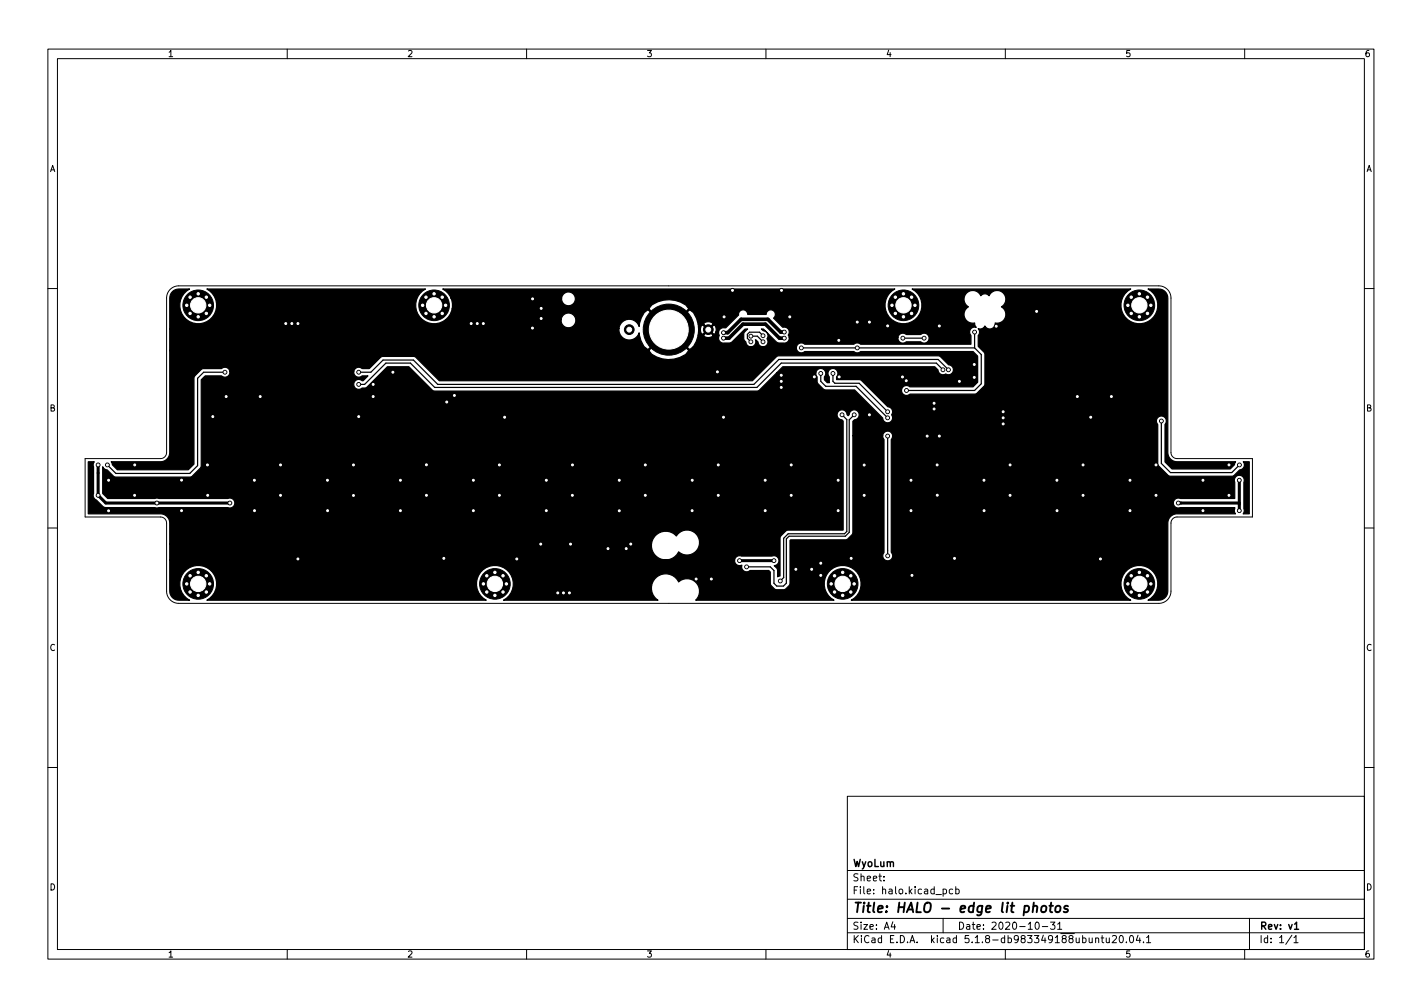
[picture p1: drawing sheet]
<svg xmlns="http://www.w3.org/2000/svg" width="297mm" height="210mm" viewBox="0 0 297 210" stroke-linecap="round" stroke-linejoin="round" font-family="sans-serif">
<defs><g id="words">
<text font-size="2.8" x="178" y="190.6">Title: HALO - edge lit photos</text>
<g font-size="2.1">
<text x="178" y="184">Sheet:</text>
<text x="178" y="181">WyoLum</text>
<text x="178" y="186.7">File: halo.kicad_pcb</text>
<text x="178" y="196.9">KiCad E.D.A. kicad 5.1.8-db983349188ubuntu20.04.1</text>
<text x="178" y="194.1">Size: A4</text>
<text x="200" y="194.1">Date: 2020-10-31</text>
<text x="263" y="194.1">Rev: v1</text>
<text x="263" y="196.9">Id: 1/1</text>
</g>
<g font-size="1.8">
<text x="35" y="11.9">1</text>
<text x="85" y="11.9">2</text>
<text x="135" y="11.9">3</text>
<text x="185" y="11.9">4</text>
<text x="235" y="11.9">5</text>
<text x="285" y="11.9">6</text>
<text x="10.3" y="35.9">A</text>
<text x="285.3" y="35.9">A</text>
<text x="10.3" y="85.9">B</text>
<text x="285.3" y="85.9">B</text>
<text x="10.3" y="135.9">C</text>
<text x="285.3" y="135.9">C</text>
<text x="10.3" y="185.9">D</text>
<text x="285.3" y="185.9">D</text>
<text x="35" y="199.9">1</text>
<text x="85" y="199.9">2</text>
<text x="135" y="199.9">3</text>
<text x="185" y="199.9">4</text>
<text x="235" y="199.9">5</text>
<text x="285" y="199.9">6</text>
</g>
</g></defs>
<g fill="none" stroke="#000" stroke-width=".21">
<path d="M10 10.2h277v190.1h-277zM12 12.2h273v186.1h-273zM60 10.2v2M110 10.2v2M160 10.2v2M210 10.2v2M260 10.2v2M10 60.2h2M35.5 60.4l1-.6 .8-.1h204.8a2.54 2.54 0 0 1 2.5 2.5v32.3a1.27 1.27 0 0 0 1.3 1.3h15.7v12.1h-15.7a1.27 1.27 0 0 0-1.3 1.3v14.2a2.54 2.54 0 0 1-2.5 2.6h-204.8a2.54 2.54 0 0 1-2.5-2.6v-14.2a1.27 1.27 0 0 0-1.3-1.3h-15.7v-12.1h15.7a1.27 1.27 0 0 0 1.3-1.3v-32.3l.2-.8zM285 60.2h2M10 110.2h2M285 110.2h2"/>
<path d="M10 160.2h2M177 166.3h108v32h-108zM285 160.2h2M60 198.3v2M110 198.3v2M160 198.3v2M177 194.8h108M177 191.8h108M177 187.8h108M177 181.8h108M184.6 183.8v.1M184.6 183v.1"/>
<path d="M186.5 192.5l-.4 1h1M186.9 193v1M197 191.8v3M197 185.7l.4-.1 .3 .3-.1 .7h-.6M199 185.7l-.4-.1-.3 .3 .1 .7h.6M199.6 185.7l.5-.1 .3 .3-.2 .7h-.6M199.6 185.1v1.5M210 198.3v2M216.4 192.7l.2-.2a.8 .8 0 0 1 .5 .8 .8 .8 0 0 1-.5 .7l-.2-.1-.2-.4zM217.7 193.5h1.2M219.4 192.5h1l-.5 .6 .4 .1v.7l-.2 .1-.7-.1M220.9 193l.5-.5v1.5"/>
<path d="M220.9 194h.9M228.9 196l.2-.2 .3 .1 .1 .9M228.9 195.8v1M230 195.8h.6M230.2 195.3v1.3l.4 .2M231.1 195.8v1h.4l.2-.1M231.7 195.8v1M232.4 195.5l.5-.2 .3 .5-.9 1h.9M233.9 195.5l.2-.2a.8 .8 0 0 1 .6 .8 .8 .8 0 0 1-.6 .7l-.2-.1-.1-.4zM235.3 196.7v.1M236.1 195.4l.2-.1a.8 .8 0 0 1 .5 .8 .8 .8 0 0 1-.5 .7 1 1 0 0 1-.2-1.4zM237.7 195.3l-.3 1h.9"/>
<path d="M238.1 195.8v1M238.9 196.7v.1M239.5 195.8l.4-.5v1.5M239.5 196.8h.9M260 198.3v2M261 191.8v6.5M269.9 195.3l-1.3 1.9M270.3 195.8l.4-.5v1.5M270.3 196.8h.8"/>
</g>
<path d="M270.4 193l.4-.5v1.5M270.4 194h.9" fill="none" stroke="#000" stroke-width=".3"/>
<path d="M215.8 189.3l.4-.2 .4 .1v1.3M217.7 189.3l.1-.1a.5 .5 0 0 1 .8 .3l-.1 .6-.2 .3a.5 .5 0 0 1-.8-.3zM219.2 189.1h.8M219.6 188.5l-.2 1.7v.2l.4 .1M220.6 189.3l.1-.1a.5 .5 0 0 1 .8 .3v.6l-.3 .3a.5 .5 0 0 1-.8-.3zM223.1 189.2a.49 .49 0 0 0-.8 .3l.1 .2 .6 .2 .1 .2-.3 .4-.6-.1" fill="none" stroke="#000" stroke-width=".4"/>
<g fill="#000" stroke="#000" stroke-width=".21">
<circle cx="39" cy="63.7" r=".4"/>
<circle cx="39.7" cy="65.4" r=".4"/>
<circle cx="39.7" cy="62.1" r=".4"/>
<circle cx="41.4" cy="66.1" r=".4"/>
<circle cx="41.4" cy="61.3" r=".4"/>
<circle cx="41.4" cy="63.7" r="3.2"/>
<circle cx="43.1" cy="65.4" r=".4"/>
<circle cx="43.1" cy="62.1" r=".4"/>
<circle cx="43.8" cy="63.7" r=".4"/>
<circle cx="47" cy="77.7" r=".4"/>
<circle cx="59.7" cy="67.6" r=".4"/>
<circle cx="61" cy="67.6" r=".4"/>
<circle cx="62.2" cy="67.6" r=".4"/>
<circle cx="74.9" cy="77.7" r=".4"/>
<circle cx="82.1" cy="77.7" r=".4"/>
<circle cx="88.3" cy="63.7" r=".4"/>
<circle cx="89" cy="62.1" r=".4"/>
<circle cx="89" cy="65.4" r=".4"/>
<circle cx="90.7" cy="61.3" r=".4"/>
<circle cx="90.7" cy="66.1" r=".4"/>
<circle cx="90.7" cy="63.7" r="3.2"/>
<circle cx="92.4" cy="62.1" r=".4"/>
<circle cx="92.4" cy="65.4" r=".4"/>
<circle cx="93.1" cy="63.7" r=".4"/>
<circle cx="98.4" cy="67.6" r=".4"/>
<circle cx="99.7" cy="67.6" r=".4"/>
<circle cx="101" cy="67.6" r=".4"/>
<circle cx="111.2" cy="68.5" r=".4"/>
<circle cx="111.3" cy="62.4" r=".4"/>
<circle cx="113" cy="66.5" r=".4"/>
<circle cx="113" cy="64.4" r=".4"/>
<circle cx="131.4" cy="68.8" r="1.02"/>
<circle cx="139.7" cy="68.8" r="5.3"/>
<circle cx="148" cy="68.8" r="1.02"/>
<circle cx="149.9" cy="77.6" r=".4"/>
<circle cx="151.1" cy="69.5" r=".4"/>
<circle cx="151.1" cy="70.6" r=".4"/>
<circle cx="151.3" cy="66.2" r=".4"/>
<circle cx="153" cy="60.6" r=".4"/>
<circle cx="156.8" cy="71.4" r=".4"/>
<circle cx="156.8" cy="70.2" r=".4"/>
<circle cx="159.4" cy="71.4" r=".4"/>
<circle cx="159.4" cy="70.1" r=".4"/>
<circle cx="163.2" cy="78.4" r=".4"/>
<circle cx="163.2" cy="79.6" r=".4"/>
<circle cx="163.2" cy="60.6" r=".4"/>
<circle cx="163.8" cy="70.6" r=".4"/>
<circle cx="163.8" cy="69.3" r=".4"/>
<circle cx="165" cy="66.2" r=".4"/>
<circle cx="167.4" cy="72.6" r=".4"/>
<circle cx="170.1" cy="78.7" r=".4"/>
<circle cx="171.4" cy="78" r=".4"/>
<circle cx="174" cy="78" r=".4"/>
<circle cx="175.2" cy="71.1" r=".4"/>
<circle cx="175.3" cy="78.7" r=".4"/>
<circle cx="179.1" cy="67.3" r=".4"/>
<circle cx="179.1" cy="72.6" r=".4"/>
<circle cx="181.6" cy="67.3" r=".4"/>
<circle cx="185.4" cy="68" r=".4"/>
<circle cx="186.3" cy="63.7" r=".4"/>
<circle cx="187" cy="62.1" r=".4"/>
<circle cx="187" cy="65.4" r=".4"/>
<circle cx="188.5" cy="78.7" r=".4"/>
<circle cx="188.6" cy="70.6" r=".4"/>
<circle cx="188.7" cy="61.3" r=".4"/>
<circle cx="188.7" cy="66.1" r=".4"/>
<circle cx="188.7" cy="63.7" r="3.2"/>
<circle cx="189.3" cy="79.5" r=".4"/>
<circle cx="190.4" cy="62.1" r=".4"/>
<circle cx="190.4" cy="65.4" r=".4"/>
<circle cx="191.1" cy="63.7" r=".4"/>
<circle cx="193" cy="70.6" r=".4"/>
<circle cx="196.2" cy="68.1" r=".4"/>
<circle cx="197" cy="77.2" r=".4"/>
<circle cx="198.1" cy="77.2" r=".4"/>
<circle cx="200.4" cy="79.6" r=".4"/>
<circle cx="203.5" cy="78.8" r=".4"/>
<circle cx="203.5" cy="76.1" r=".4"/>
<circle cx="203.6" cy="69.3" r=".4"/>
<circle cx="208.1" cy="68.1" r=".4"/>
<circle cx="216.5" cy="65" r=".4"/>
<circle cx="235.6" cy="63.7" r=".4"/>
<circle cx="236.3" cy="62.1" r=".4"/>
<circle cx="236.3" cy="65.4" r=".4"/>
<circle cx="238" cy="66.1" r=".4"/>
<circle cx="238" cy="61.3" r=".4"/>
<circle cx="238" cy="63.7" r="3.2"/>
<circle cx="239.7" cy="65.4" r=".4"/>
<circle cx="239.7" cy="62.1" r=".4"/>
<circle cx="240.4" cy="63.7" r=".4"/>
<circle cx="20.5" cy="97.1" r=".4"/>
<circle cx="22.4" cy="97.1" r=".4"/>
<circle cx="28.1" cy="97.1" r=".4"/>
<circle cx="43.3" cy="97.1" r=".4"/>
<circle cx="44.4" cy="87" r=".4"/>
<circle cx="47.2" cy="82.8" r=".4"/>
<circle cx="54.4" cy="82.8" r=".4"/>
<circle cx="58.6" cy="97.1" r=".4"/>
<circle cx="73.8" cy="97.1" r=".4"/>
<circle cx="74.9" cy="87" r=".4"/>
<circle cx="74.9" cy="80.3" r=".4"/>
<circle cx="78" cy="82.8" r=".4"/>
<circle cx="78" cy="80.3" r=".4"/>
<circle cx="89.1" cy="97" r=".4"/>
<circle cx="93.3" cy="83.9" r=".4"/>
<circle cx="94.9" cy="82.6" r=".4"/>
<circle cx="104.3" cy="97.1" r=".4"/>
<circle cx="105.4" cy="87.1" r=".4"/>
<circle cx="119.6" cy="97.1" r=".4"/>
<circle cx="134.8" cy="97.1" r=".4"/>
<circle cx="150" cy="97.1" r=".4"/>
<circle cx="151.1" cy="87.1" r=".4"/>
<circle cx="163.2" cy="80.9" r=".4"/>
<circle cx="165.3" cy="97.1" r=".4"/>
<circle cx="175.9" cy="86.6" r=".4"/>
<circle cx="178.4" cy="86.6" r=".4"/>
<circle cx="180.5" cy="97.1" r=".4"/>
<circle cx="181.6" cy="86.6" r=".4"/>
<circle cx="185.4" cy="86" r=".4"/>
<circle cx="185.4" cy="91.1" r=".4"/>
<circle cx="185.4" cy="87.2" r=".4"/>
<circle cx="189.4" cy="81.5" r=".4"/>
<circle cx="193.7" cy="91.1" r=".4"/>
<circle cx="195.1" cy="84.2" r=".4"/>
<circle cx="195.1" cy="85.4" r=".4"/>
<circle cx="195.8" cy="97.1" r=".4"/>
<circle cx="196.2" cy="91.1" r=".4"/>
<circle cx="209.5" cy="87.2" r=".4"/>
<circle cx="209.5" cy="86" r=".4"/>
<circle cx="209.5" cy="88.5" r=".4"/>
<circle cx="211" cy="97.1" r=".4"/>
<circle cx="225" cy="82.8" r=".4"/>
<circle cx="226.2" cy="97.1" r=".4"/>
<circle cx="227.8" cy="87.1" r=".4"/>
<circle cx="232.2" cy="82.8" r=".4"/>
<circle cx="241.5" cy="97.1" r=".4"/>
<circle cx="242.6" cy="87.9" r=".4"/>
<circle cx="256.7" cy="97.1" r=".4"/>
<circle cx="258.9" cy="97.1" r=".4"/>
<circle cx="20.5" cy="103.4" r=".4"/>
<circle cx="22.7" cy="106.6" r=".4"/>
<circle cx="22.7" cy="100.3" r=".4"/>
<circle cx="28.1" cy="103.4" r=".4"/>
<circle cx="32.8" cy="105" r=".4"/>
<circle cx="37.9" cy="106.6" r=".4"/>
<circle cx="37.9" cy="100.2" r=".4"/>
<circle cx="41.4" cy="119.5" r=".4"/>
<circle cx="43.4" cy="103.4" r=".4"/>
<circle cx="48" cy="105" r=".4"/>
<circle cx="53.1" cy="100.3" r=".4"/>
<circle cx="53.2" cy="106.6" r=".4"/>
<circle cx="58.6" cy="103.4" r=".4"/>
<circle cx="62.2" cy="116.7" r=".4"/>
<circle cx="68.4" cy="100.3" r=".4"/>
<circle cx="68.4" cy="106.6" r=".4"/>
<circle cx="73.8" cy="103.4" r=".4"/>
<circle cx="83.6" cy="106.6" r=".4"/>
<circle cx="83.6" cy="100.3" r=".4"/>
<circle cx="89.1" cy="103.4" r=".4"/>
<circle cx="92.7" cy="116.6" r=".4"/>
<circle cx="98.9" cy="106.6" r=".4"/>
<circle cx="98.9" cy="100.3" r=".4"/>
<circle cx="103.4" cy="119.5" r=".4"/>
<circle cx="104.3" cy="103.4" r=".4"/>
<circle cx="107.9" cy="116.7" r=".4"/>
<circle cx="113" cy="113.6" r=".4"/>
<circle cx="114.1" cy="106.6" r=".4"/>
<circle cx="114.1" cy="100.3" r=".4"/>
<circle cx="119.2" cy="113.6" r=".4"/>
<circle cx="119.6" cy="103.4" r=".4"/>
<circle cx="127" cy="114.5" r=".4"/>
<circle cx="129.4" cy="106.6" r=".4"/>
<circle cx="129.4" cy="100.3" r=".4"/>
<circle cx="130.8" cy="114.5" r=".4"/>
<circle cx="131.8" cy="113.6" r=".4"/>
<circle cx="134.8" cy="103.4" r=".4"/>
<circle cx="144.6" cy="106.6" r=".4"/>
<circle cx="144.6" cy="100.3" r=".4"/>
<circle cx="150" cy="103.4" r=".4"/>
<circle cx="154.5" cy="117.1" r=".4"/>
<circle cx="156" cy="118.4" r=".4"/>
<circle cx="159.8" cy="106.6" r=".4"/>
<circle cx="159.8" cy="100.3" r=".4"/>
<circle cx="161.7" cy="117.1" r=".4"/>
<circle cx="165.3" cy="103.4" r=".4"/>
<circle cx="166.2" cy="118.9" r=".4"/>
<circle cx="169.5" cy="118.9" r=".4"/>
<circle cx="171.4" cy="117.6" r=".4"/>
<circle cx="175.1" cy="100.3" r=".4"/>
<circle cx="175.1" cy="106.6" r=".4"/>
<circle cx="176" cy="119.5" r=".4"/>
<circle cx="177.8" cy="116.6" r=".4"/>
<circle cx="180.5" cy="103.4" r=".4"/>
<circle cx="185.4" cy="116.1" r=".4"/>
<circle cx="190.3" cy="100.3" r=".4"/>
<circle cx="190.3" cy="106.6" r=".4"/>
<circle cx="195.8" cy="103.4" r=".4"/>
<circle cx="199.4" cy="116.6" r=".4"/>
<circle cx="205.5" cy="100.3" r=".4"/>
<circle cx="205.6" cy="106.6" r=".4"/>
<circle cx="211" cy="103.4" r=".4"/>
<circle cx="220.8" cy="100.3" r=".4"/>
<circle cx="220.8" cy="106.6" r=".4"/>
<circle cx="226.2" cy="103.4" r=".4"/>
<circle cx="229.9" cy="116.7" r=".4"/>
<circle cx="236" cy="100.3" r=".4"/>
<circle cx="236" cy="106.6" r=".4"/>
<circle cx="238" cy="119.5" r=".4"/>
<circle cx="241.5" cy="103.4" r=".4"/>
<circle cx="246.1" cy="105" r=".4"/>
<circle cx="251.3" cy="106.6" r=".4"/>
<circle cx="251.3" cy="100.3" r=".4"/>
<circle cx="256.7" cy="103.4" r=".4"/>
<circle cx="258.9" cy="106.6" r=".4"/>
<circle cx="258.9" cy="100.3" r=".4"/>
<circle cx="39" cy="121.9" r=".4"/>
<circle cx="39.7" cy="120.2" r=".4"/>
<circle cx="39.7" cy="123.6" r=".4"/>
<circle cx="41.4" cy="124.3" r=".4"/>
<circle cx="41.4" cy="121.9" r="3.2"/>
<circle cx="43.1" cy="120.2" r=".4"/>
<circle cx="43.1" cy="123.6" r=".4"/>
<circle cx="43.8" cy="121.9" r=".4"/>
<circle cx="101" cy="121.9" r=".4"/>
<circle cx="101.7" cy="120.2" r=".4"/>
<circle cx="101.7" cy="123.6" r=".4"/>
<circle cx="103.4" cy="124.3" r=".4"/>
<circle cx="103.4" cy="121.9" r="3.2"/>
<circle cx="105.1" cy="123.6" r=".4"/>
<circle cx="105.1" cy="120.2" r=".4"/>
<circle cx="105.8" cy="121.9" r=".4"/>
<circle cx="116.5" cy="123.8" r=".4"/>
<circle cx="117.7" cy="123.8" r=".4"/>
<circle cx="118.9" cy="123.8" r=".4"/>
<circle cx="145.4" cy="120.9" r=".4"/>
<circle cx="148.6" cy="120.9" r=".4"/>
<circle cx="163" cy="121.3" r=".4"/>
<circle cx="171.4" cy="120.1" r=".4"/>
<circle cx="173.6" cy="121.9" r=".4"/>
<circle cx="174.3" cy="120.2" r=".4"/>
<circle cx="174.3" cy="123.6" r=".4"/>
<circle cx="176" cy="124.3" r=".4"/>
<circle cx="176" cy="121.9" r="3.2"/>
<circle cx="177.7" cy="120.2" r=".4"/>
<circle cx="177.7" cy="123.6" r=".4"/>
<circle cx="178.4" cy="121.9" r=".4"/>
<circle cx="190.5" cy="120.1" r=".4"/>
<circle cx="235.6" cy="121.9" r=".4"/>
<circle cx="236.3" cy="123.6" r=".4"/>
<circle cx="236.3" cy="120.2" r=".4"/>
<circle cx="238" cy="124.3" r=".4"/>
<circle cx="238" cy="121.9" r="3.2"/>
<circle cx="239.7" cy="123.6" r=".4"/>
<circle cx="239.7" cy="120.2" r=".4"/>
<circle cx="240.4" cy="121.9" r=".4"/>
</g>
<path d="M195.1 84.2v1.2" fill="none" stroke="#000" stroke-width=".51"/>
<path d="M20.5 97.1v6.3l1.6 1.6h25.9M154.5 117.1h7.2M246.1 105h12.8M258.9 100.3v6.3M258.9 105h.1" fill="none" stroke="#000" stroke-width=".63"/>
<g fill="none" stroke="#000" stroke-width=".25">
<path d="M47 77.7h-4.5l-1.2 1.3v18.2l-1.7 1.7h-15.4l-1.8-1.8M156.8 70.2h1.4l1.2 1.2M159.4 70.1l-.8-.7h-2l-.5 .4v.8l.7 .8M167.4 72.6h36.2M171.4 78v1.6l1.1 1.1h6.3l6.6 6.5M174 78v1.6l.4 .4h5.1l5.9 6M188.6 70.6h4.4M197 77.2l-1.4-1.4h-32.4l-5.1 5.1h-67.3l-5.1-5.1h-5.1l-4.4 4.5h-1.3M198.1 77.2l-2.1-2.1h-33.3l-5.2 5.2h-66.1l-5-5.1h-6.4l-2.5 2.5h-2.6M203.6 72.6l1.4 1.4v6.1l-1.4 1.4h-14.2M203.6 69.3v3.3M175.9 86.6l1 1v23.4l-.5 .4h-11.8l-.9 1v8.2l-.7 .7"/>
<path d="M178.4 86.6l-1 1v23.5l-.8 .9h-11.8l-.5 .5v9.3l-.6 .6h-1.4l-.6-.6v-2.7l-.8-.7h-4.9M185.4 91.1v24.9M242.6 87.9v8.9l1.9 1.9h12.8l1.6-1.6M185.4 116v.1"/>
</g>
<path d="M151.1 70.6h1.2l2.9-2.9h4.7l2.9 2.9h1M163.8 69.3h-.7l-2.7-2.6h-5.6l-2.8 2.8h-.9" fill="none" stroke="#000" stroke-width=".76"/>
<path d="M36 60.9l1-.5 2.6-.1a3.9 3.9 0 0 0-1.2 5.9 3.9 3.9 0 0 0 6 0 3.9 3.9 0 0 0-1.2-5.9h45.7a3.9 3.9 0 0 0-1.4 5.6 3.9 3.9 0 0 0 5.6 .8h24.1v.3a1.54 1.54 0 0 0 2.4 1.2 1.54 1.54 0 0 0 0-2.6 1.54 1.54 0 0 0-2.4 1.1h-24.1a3.7 3.7 0 0 0 1.3-2.2h41.1l4.2 4.1 4.2-4.1-.6-.8a6.3 6.3 0 0 0-7.2 0l-.6 .8h-41.1a3.5 3.5 0 0 0-.2-2.2h23.1v.2a1.44 1.44 0 0 0 2.2 1.1 1.44 1.44 0 0 0 0-2.4 1.44 1.44 0 0 0-2.2 1.1h-23.1l-.1-.4a3.8 3.8 0 0 0-1.6-1.6h94.4a3.9 3.9 0 0 0-1.2 5.9 3.9 3.9 0 0 0 6 0 3.9 3.9 0 0 0-1.2-5.9h45.7a3.9 3.9 0 0 0-1.2 5.9 3.9 3.9 0 0 0 6 0 3.9 3.9 0 0 0-1.2-5.9h2.2l.8 .2 .8 .7 .3 .6v32.7l.2 .8 .7 .8 .8 .3h12.5l-.2 .6-.9 .9h-12.2l-1.4-1.4v-7.9a1.04 1.04 0 0 0-.1-1.5 1.04 1.04 0 0 0-1.4 .1 1.04 1.04 0 0 0-.1 1.4v8.3l.3 .4 2 2 .4 .1h12.8l.4-.1 1.2-1.2a1.04 1.04 0 0 0 1-.6 1.04 1.04 0 0 0-.2-1.1h1.3v10.9h-1.3l.2-.6-.1-6a1.04 1.04 0 0 0-.9-1.5 1.04 1.04 0 0 0-1 1.5v3.4h-11.4a1.04 1.04 0 0 0-1.4 .9 1.04 1.04 0 0 0 1.4 1h11.4l-.1 .7 .3 .6h-12.3l-.7 .2-.6 .4-.4 .6-.2 .7v14.2a1.89 1.89 0 0 1-1.9 1.9h-2.2a3.9 3.9 0 0 0 1.2-5.8 3.9 3.9 0 0 0-6 0 3.9 3.9 0 0 0 1.2 5.8h-58.4a3.9 3.9 0 0 0 1.2-5.8 3.9 3.9 0 0 0-6 0 3.9 3.9 0 0 0 1.2 5.8h-28.9l.2-.2a2.61 2.61 0 0 0-.2-3.6 2.61 2.61 0 0 0-3.5 0 2.99 2.99 0 0 0-4.7-.9 2.99 2.99 0 0 0 .4 4.7h-32.3a3.9 3.9 0 0 0 1.2-5.8 3.9 3.9 0 0 0-6 0 3.9 3.9 0 0 0 1.2 5.8h-58.4a3.9 3.9 0 0 0 1.2-5.8 3.9 3.9 0 0 0-6 0 3.9 3.9 0 0 0 1.2 5.8h-2.6l-.7-.3-.7-.8-.1-.8v-6.4h117.9v.2a1.08 1.08 0 0 0 1.6 .8 1.04 1.04 0 0 0 .4 1.2 1.04 1.04 0 0 0 1.3-.1h3.9l.3 .3v2.4l.2 .5 1 .8h1.8l.9-.8 .2-.4v-9.1l.1-.1h11.5l.4-.1 1-1 .2-.5v-20.1h6.2l.3 .8-.1 23.6a1.04 1.04 0 0 0 .1 1.4 1.04 1.04 0 0 0 1.5 0 1.04 1.04 0 0 0 0-1.5v-23.6a1.04 1.04 0 0 0-.4-1.6 1.04 1.04 0 0 0-1.4 .9h-6.2v-3l.3-.4a1.04 1.04 0 0 0 1-1 1.04 1.04 0 0 0-1.1-1 1.04 1.04 0 0 0-1 1l-.2 .2-.3-.2a1.04 1.04 0 0 0-1-1 1.04 1.04 0 0 0-1 1 1.04 1.04 0 0 0 1 1l.2 .3v22.8h-11.8l-1.1 1.1-.2 .4-.1 8.1-.5 .1v-1.4l-.7-.9a1.04 1.04 0 0 0 1-1.3 1.04 1.04 0 0 0-1.4-.7h-6.5a1.04 1.04 0 0 0-1.4 .9h-117.9v-3.4h100.6v.6a2.99 2.99 0 0 0 2.4 2.7 2.99 2.99 0 0 0 3.3-1.7 2.61 2.61 0 0 0 3.8-.3 2.61 2.61 0 0 0-.6-3.8 2.61 2.61 0 0 0-3.7 .8 2.99 2.99 0 0 0-3.2-.8 2.99 2.99 0 0 0-2 2.5h-100.6l-.1-4.8-.5-.9-.7-.5-.6-.1h-15.2v-10.9h1.3l-.2 .6v6.1a1.03 1.03 0 0 0 .6 1.3l1.5 1.4 .5 .2h25.6a1.04 1.04 0 0 0 1.4-1 1.04 1.04 0 0 0-1.5-.9h-25.1l-1-1.1v-5.6l.3 .5 .6 .2 1.3 1.3 .4 .2h15.5l.6-.2 1.6-1.6 .2-.6v-17.9l.9-.8h3.4a1.04 1.04 0 0 0 1.2 .1 1.04 1.04 0 0 0 .5-1h25.9v.2a1.04 1.04 0 0 0 .7 .9 1.04 1.04 0 0 0 1-.2h1.3l-1.1 1h-.2a1.04 1.04 0 0 0-1.4 .1 1.04 1.04 0 0 0 0 1.4 1.04 1.04 0 0 0 1.4 0h.7l.4-.2 4.2-4.2h4.5l4.9 4.8 .5 .3h67.3l.6-.3 3.5-3.5h8.2l.3 .8v1.2l1.4 1.4 .4 .1h6l5.9 5.9a1.04 1.04 0 0 0 1.4 .9 1.04 1.04 0 0 0 .4-1.6 1.03 1.03 0 0 0-.7-1.7l-5.6-5.5-.4-.1h-4.7v-.6a1.04 1.04 0 0 0-.1-1.5 1.04 1.04 0 0 0-1.4 0 1.04 1.04 0 0 0-.1 1.5l.1 1.2h-.5l-.6-.6 .1-.7a1.04 1.04 0 0 0-.5-1.6 1.04 1.04 0 0 0-1.4 .9h-8.2l1.3-1.3h31.8l.6 .7a1.12 1.12 0 0 0 1.7 .8 1.04 1.04 0 0 0 1.5-.6 1.04 1.04 0 0 0-.9-1.3l-1.7-1.7-.5-.2h-33.3l-.6 .2-4.9 5h-65.4l-4.9-4.9-.5-.2h-6.5l-.4 .2-2.3 2.4h-1.6a1.04 1.04 0 0 0-1-.3 1.04 1.04 0 0 0-.7 .9h-25.9v-.2a1.04 1.04 0 0 0-1.7-.4h-4l-1.7 1.7-.1 18.2-1.2 1.2h-14.8l-1-1.1-.3-.6h10.7l.8-.4 .6-.7 .2-.8v-21.3h100l.6 .8a6.3 6.3 0 0 0 7.2 0l.6-.8-4.2-4.2-4.2 4.2h-100v-4.6h93.8a2.17 2.17 0 0 0 1.7 2.4 2.17 2.17 0 0 0 2.5-1.5 4.7 4.7 0 0 0 1.8 3.5l4.2-4.2h.4l4.2 4.2 .6-.5h21.7v.2a1.04 1.04 0 0 0 .6 .9 1.04 1.04 0 0 0 1.1-.2h10.3a1.03 1.03 0 0 0 1.4 0h23.5l.9 1v5.4l-.9 1-13.3-.1a1.04 1.04 0 0 0-1.4 .1 1.04 1.04 0 0 0 0 1.5 1.04 1.04 0 0 0 1.5 0h13.5l.5-.2 1.4-1.4 .2-.6v-6.2l-1.4-1.6v-2.3a1.02 1.02 0 0 0 0-1.4 1.12 1.12 0 0 0 1.4-.5 1.13 1.13 0 0 0 1.4 .5 1.13 1.13 0 0 0 .8-1.2 1.82 1.82 0 0 0 2.1-1.1 1.82 1.82 0 0 0-.8-2.2 1.83 1.83 0 0 0 .3-3 1.83 1.83 0 0 0-2.9 .6 1.13 1.13 0 0 0-1.7 0 1.83 1.83 0 0 0-2.9-.6 1.83 1.83 0 0 0 .3 3 1.82 1.82 0 0 0-.8 2.2 1.82 1.82 0 0 0 2.1 1.1v.5l.3 .5a1.04 1.04 0 0 0-1.2 .4 1.04 1.04 0 0 0 .1 1.2v1.9h-23a1.02 1.02 0 0 0-1.4 0l-10.4-.1a1.04 1.04 0 0 0-1.6 .7h-21.7l.7-1.2 .4-1.3h1.2a1.17 1.17 0 0 0 1.9 0l-.9-1-1 1h-1.2l.1-1.1h.4a.82 .82 0 0 0 .5 .9l1-1h.3l1 1 .3-.1 .1-.3h.6l.1 .6a1.11 1.11 0 0 0 0 1.1 1.11 1.11 0 0 0 1.1 .5h1.2l.3-.1 2.8-2.8h.6l-.8 1v1.1l.4 .7a1.04 1.04 0 0 0 1.3 .9 1.04 1.04 0 0 0 .7-1.4l.5 .4a1.04 1.04 0 0 0 1.4 .9 1.04 1.04 0 0 0 .5-1.6 1.03 1.03 0 0 0-.8-1.6l-.4-.4h.5l2.7 2.8 .4 .1h1a1.03 1.03 0 0 0 1.3-1.1h22.7v.2a1.04 1.04 0 0 0 .6 .9 1.04 1.04 0 0 0 1.1-.2h3.1a1.04 1.04 0 0 0 1.4-.1 1.04 1.04 0 0 0 0-1.4 1.04 1.04 0 0 0-1.5-.1h-3a1.04 1.04 0 0 0-1.7 .7h-22.7l-.1-.2a.4 .4 0 0 1 0-.7 1.07 1.07 0 0 0-1.3-1.3l-1.9-1.9a.96 .96 0 0 0-.2-1.6 .96 .96 0 0 0-1.4 .9l-3.8-.1a.98 .98 0 0 0-1.1-.9 .98 .98 0 0 0-.9 1.1l-2.6 2.6h-.3a1.03 1.03 0 0 0-1.2 1h-.6l.1-.6-.2-.8-.3-.1-1 .9h-.3l-1-.9a.95 .95 0 0 0-.5 1h-.4l-.1-1.2h1.2l1 .9 .9-.9a1.17 1.17 0 0 0-1.9 0h-1.2l-.3-1.2-.5-1-.9-.8-4.2 4.1h-.4l-4.2-4.1a4.6 4.6 0 0 0-1.8 3.5 2.17 2.17 0 0 0-2.3-1.5 2.17 2.17 0 0 0-1.9 1.9h-93.8v-6.3l.1-.8z" fill="#000" stroke="#000" stroke-width=".25"/>
<g fill="#fff" stroke="#fff" stroke-width=".21">
<circle cx="165" cy="66.2" r=".2"/>
<circle cx="92.7" cy="116.6" r=".2"/>
<circle cx="62.2" cy="116.7" r=".2"/>
<circle cx="190.5" cy="120.1" r=".2"/>
<circle cx="199.4" cy="116.6" r=".2"/>
<circle cx="229.9" cy="116.7" r=".2"/>
<circle cx="225" cy="82.8" r=".2"/>
<circle cx="232.2" cy="82.8" r=".2"/>
<circle cx="44.4" cy="87" r=".2"/>
<circle cx="47.2" cy="82.8" r=".2"/>
<circle cx="54.4" cy="82.8" r=".2"/>
<circle cx="74.9" cy="87" r=".2"/>
<circle cx="22.7" cy="100.3" r=".2"/>
<circle cx="28.1" cy="103.4" r=".2"/>
<circle cx="22.7" cy="106.6" r=".2"/>
<circle cx="28.1" cy="97.1" r=".2"/>
<circle cx="37.9" cy="106.6" r=".2"/>
<circle cx="43.4" cy="103.4" r=".2"/>
<circle cx="37.9" cy="100.2" r=".2"/>
<circle cx="43.3" cy="97.1" r=".2"/>
<circle cx="53.2" cy="106.6" r=".2"/>
<circle cx="58.6" cy="103.4" r=".2"/>
<circle cx="53.1" cy="100.3" r=".2"/>
<circle cx="58.6" cy="97.1" r=".2"/>
<circle cx="68.4" cy="106.6" r=".2"/>
<circle cx="73.8" cy="103.4" r=".2"/>
<circle cx="68.4" cy="100.3" r=".2"/>
<circle cx="73.8" cy="97.1" r=".2"/>
<circle cx="83.6" cy="106.6" r=".2"/>
<circle cx="89.1" cy="103.4" r=".2"/>
<circle cx="83.6" cy="100.3" r=".2"/>
<circle cx="89.1" cy="97" r=".2"/>
<circle cx="98.9" cy="106.6" r=".2"/>
<circle cx="104.3" cy="103.4" r=".2"/>
<circle cx="98.9" cy="100.3" r=".2"/>
<circle cx="104.3" cy="97.1" r=".2"/>
<circle cx="114.1" cy="106.6" r=".2"/>
<circle cx="119.6" cy="103.4" r=".2"/>
<circle cx="114.1" cy="100.3" r=".2"/>
<circle cx="119.6" cy="97.1" r=".2"/>
<circle cx="129.4" cy="106.6" r=".2"/>
<circle cx="134.8" cy="103.4" r=".2"/>
<circle cx="129.4" cy="100.3" r=".2"/>
<circle cx="134.8" cy="97.1" r=".2"/>
<circle cx="144.6" cy="106.6" r=".2"/>
<circle cx="150" cy="103.4" r=".2"/>
<circle cx="144.6" cy="100.3" r=".2"/>
<circle cx="150" cy="97.1" r=".2"/>
<circle cx="159.8" cy="106.6" r=".2"/>
<circle cx="165.3" cy="103.4" r=".2"/>
<circle cx="159.8" cy="100.3" r=".2"/>
<circle cx="165.3" cy="97.1" r=".2"/>
<circle cx="175.1" cy="106.6" r=".2"/>
<circle cx="180.5" cy="103.4" r=".2"/>
<circle cx="175.1" cy="100.3" r=".2"/>
<circle cx="180.5" cy="97.1" r=".2"/>
<circle cx="190.3" cy="106.6" r=".2"/>
<circle cx="195.8" cy="103.4" r=".2"/>
<circle cx="190.3" cy="100.3" r=".2"/>
<circle cx="195.8" cy="97.1" r=".2"/>
<circle cx="205.6" cy="106.6" r=".2"/>
<circle cx="211" cy="103.4" r=".2"/>
<circle cx="205.5" cy="100.3" r=".2"/>
<circle cx="211" cy="97.1" r=".2"/>
<circle cx="220.8" cy="106.6" r=".2"/>
<circle cx="226.2" cy="103.4" r=".2"/>
<circle cx="220.8" cy="100.3" r=".2"/>
<circle cx="226.2" cy="97.1" r=".2"/>
<circle cx="236" cy="106.6" r=".2"/>
<circle cx="241.5" cy="103.4" r=".2"/>
<circle cx="236" cy="100.3" r=".2"/>
<circle cx="241.5" cy="97.1" r=".2"/>
<circle cx="251.3" cy="106.6" r=".2"/>
<circle cx="256.7" cy="103.4" r=".2"/>
<circle cx="251.3" cy="100.3" r=".2"/>
<circle cx="179.1" cy="67.3" r=".2"/>
<circle cx="181.6" cy="67.3" r=".2"/>
<circle cx="193.7" cy="91.1" r=".2"/>
<circle cx="196.2" cy="91.1" r=".2"/>
<circle cx="203.5" cy="78.8" r=".2"/>
<circle cx="200.4" cy="79.6" r=".2"/>
<circle cx="203.5" cy="76.1" r=".2"/>
<circle cx="195.1" cy="85.4" r=".2"/>
<circle cx="195.1" cy="84.2" r=".2"/>
<circle cx="188.5" cy="78.7" r=".2"/>
<circle cx="189.3" cy="79.5" r=".2"/>
<circle cx="181.6" cy="86.6" r=".2"/>
<circle cx="196.2" cy="68.1" r=".2"/>
<circle cx="151.1" cy="87.1" r=".2"/>
<circle cx="208.1" cy="68.1" r=".2"/>
<circle cx="82.1" cy="77.7" r=".2"/>
<circle cx="78" cy="80.3" r=".2"/>
<circle cx="78" cy="82.8" r=".2"/>
<circle cx="94.9" cy="82.6" r=".2"/>
<circle cx="93.3" cy="83.9" r=".2"/>
<circle cx="256.7" cy="97.1" r=".2"/>
<circle cx="170.1" cy="78.7" r=".2"/>
<circle cx="185.4" cy="68" r=".2"/>
<circle cx="175.2" cy="71.1" r=".2"/>
<circle cx="127" cy="114.5" r=".2"/>
<circle cx="131.8" cy="113.6" r=".2"/>
<circle cx="130.8" cy="114.5" r=".2"/>
<circle cx="227.8" cy="87.1" r=".2"/>
<circle cx="216.5" cy="65" r=".2"/>
<circle cx="175.3" cy="78.7" r=".2"/>
<circle cx="163.2" cy="80.9" r=".2"/>
<circle cx="163.2" cy="79.6" r=".2"/>
<circle cx="163.2" cy="78.4" r=".2"/>
<circle cx="105.4" cy="87.1" r=".2"/>
<circle cx="209.5" cy="87.2" r=".2"/>
<circle cx="209.5" cy="86" r=".2"/>
<circle cx="209.5" cy="88.5" r=".2"/>
<circle cx="61" cy="67.6" r=".2"/>
<circle cx="59.7" cy="67.6" r=".2"/>
<circle cx="62.2" cy="67.6" r=".2"/>
<circle cx="99.7" cy="67.6" r=".2"/>
<circle cx="98.4" cy="67.6" r=".2"/>
<circle cx="101" cy="67.6" r=".2"/>
<circle cx="107.9" cy="116.7" r=".2"/>
<circle cx="148.6" cy="120.9" r=".2"/>
<circle cx="113" cy="66.5" r=".2"/>
<circle cx="113" cy="64.4" r=".2"/>
<circle cx="111.3" cy="62.4" r=".2"/>
<circle cx="111.2" cy="68.5" r=".2"/>
<circle cx="153" cy="60.6" r=".2"/>
<circle cx="163.2" cy="60.6" r=".2"/>
<circle cx="149.9" cy="77.6" r=".2"/>
<circle cx="151.3" cy="66.2" r=".2"/>
<circle cx="119.2" cy="113.6" r=".2"/>
<circle cx="113" cy="113.6" r=".2"/>
<circle cx="117.7" cy="123.8" r=".2"/>
<circle cx="118.9" cy="123.8" r=".2"/>
<circle cx="116.5" cy="123.8" r=".2"/>
<circle cx="177.8" cy="116.6" r=".2"/>
<circle cx="171.4" cy="117.6" r=".2"/>
<circle cx="171.4" cy="120.1" r=".2"/>
<circle cx="166.2" cy="118.9" r=".2"/>
<circle cx="169.5" cy="118.9" r=".2"/>
<circle cx="145.4" cy="120.9" r=".2"/>
<circle cx="258.9" cy="106.6" r=".2"/>
<circle cx="20.5" cy="97.1" r=".2"/>
<circle cx="20.5" cy="103.4" r=".2"/>
<circle cx="258.9" cy="100.3" r=".2"/>
<circle cx="32.8" cy="105" r=".2"/>
<circle cx="48" cy="105" r=".2"/>
<circle cx="246.1" cy="105" r=".2"/>
<circle cx="154.5" cy="117.1" r=".2"/>
<circle cx="161.7" cy="117.1" r=".2"/>
<circle cx="189.4" cy="81.5" r=".2"/>
<circle cx="203.6" cy="69.3" r=".2"/>
<circle cx="167.4" cy="72.6" r=".2"/>
<circle cx="179.1" cy="72.6" r=".2"/>
<circle cx="151.1" cy="70.6" r=".2"/>
<circle cx="151.1" cy="69.5" r=".2"/>
<circle cx="163.8" cy="70.6" r=".2"/>
<circle cx="163.8" cy="69.3" r=".2"/>
<circle cx="159.4" cy="71.4" r=".2"/>
<circle cx="156.8" cy="70.2" r=".2"/>
<circle cx="156.8" cy="71.4" r=".2"/>
<circle cx="159.4" cy="70.1" r=".2"/>
<circle cx="193" cy="70.6" r=".2"/>
<circle cx="188.6" cy="70.6" r=".2"/>
<circle cx="185.4" cy="87.2" r=".2"/>
<circle cx="171.4" cy="78" r=".2"/>
<circle cx="185.4" cy="86" r=".2"/>
<circle cx="174" cy="78" r=".2"/>
<circle cx="175.9" cy="86.6" r=".2"/>
<circle cx="163" cy="121.3" r=".2"/>
<circle cx="178.4" cy="86.6" r=".2"/>
<circle cx="156" cy="118.4" r=".2"/>
<circle cx="74.9" cy="80.3" r=".2"/>
<circle cx="197" cy="77.2" r=".2"/>
<circle cx="198.1" cy="77.2" r=".2"/>
<circle cx="74.9" cy="77.7" r=".2"/>
<circle cx="185.4" cy="91.1" r=".2"/>
<circle cx="185.4" cy="116.1" r=".2"/>
<circle cx="22.4" cy="97.1" r=".2"/>
<circle cx="47" cy="77.7" r=".2"/>
<circle cx="258.9" cy="97.1" r=".2"/>
<circle cx="242.6" cy="87.9" r=".2"/>
<circle cx="148" cy="68.8" r=".51"/>
<circle cx="131.4" cy="68.8" r=".51"/>
<circle cx="139.7" cy="68.8" r="4.1"/>
<circle cx="238" cy="63.7" r="1.6"/>
<circle cx="240.4" cy="63.7" r=".25"/>
<circle cx="239.7" cy="65.4" r=".25"/>
<circle cx="238" cy="66.1" r=".25"/>
<circle cx="236.3" cy="65.4" r=".25"/>
<circle cx="235.6" cy="63.7" r=".25"/>
<circle cx="236.3" cy="62.1" r=".25"/>
<circle cx="238" cy="61.3" r=".25"/>
<circle cx="239.7" cy="62.1" r=".25"/>
<circle cx="118.7" cy="62.4" r=".8"/>
<circle cx="118.7" cy="66.9" r=".9"/>
<circle cx="139.1" cy="122.8" r="1.59"/>
<circle cx="139.1" cy="113.9" r="1.59"/>
<circle cx="143.5" cy="113.3" r="1.59"/>
<circle cx="143.5" cy="123.4" r="1.59"/>
<circle cx="155.2" cy="65.7" r=".33"/>
<circle cx="161" cy="65.7" r=".33"/>
<circle cx="90.7" cy="63.7" r="1.6"/>
<circle cx="93.1" cy="63.7" r=".25"/>
<circle cx="92.4" cy="65.4" r=".25"/>
<circle cx="90.7" cy="66.1" r=".25"/>
<circle cx="89" cy="65.4" r=".25"/>
<circle cx="88.3" cy="63.7" r=".25"/>
<circle cx="89" cy="62.1" r=".25"/>
<circle cx="90.7" cy="61.3" r=".25"/>
<circle cx="92.4" cy="62.1" r=".25"/>
<circle cx="188.7" cy="63.7" r="1.6"/>
<circle cx="191.1" cy="63.7" r=".25"/>
<circle cx="190.4" cy="65.4" r=".25"/>
<circle cx="188.7" cy="66.1" r=".25"/>
<circle cx="187" cy="65.4" r=".25"/>
<circle cx="186.3" cy="63.7" r=".25"/>
<circle cx="187" cy="62.1" r=".25"/>
<circle cx="188.7" cy="61.3" r=".25"/>
<circle cx="190.4" cy="62.1" r=".25"/>
<circle cx="238" cy="121.9" r="1.6"/>
<circle cx="240.4" cy="121.9" r=".25"/>
<circle cx="239.7" cy="123.6" r=".25"/>
<circle cx="238" cy="124.3" r=".25"/>
<circle cx="236.3" cy="123.6" r=".25"/>
<circle cx="235.6" cy="121.9" r=".25"/>
<circle cx="236.3" cy="120.2" r=".25"/>
<circle cx="238" cy="119.5" r=".25"/>
<circle cx="239.7" cy="120.2" r=".25"/>
<circle cx="176" cy="121.9" r="1.6"/>
<circle cx="178.4" cy="121.9" r=".25"/>
<circle cx="177.7" cy="123.6" r=".25"/>
<circle cx="176" cy="124.3" r=".25"/>
<circle cx="174.3" cy="123.6" r=".25"/>
<circle cx="173.6" cy="121.9" r=".25"/>
<circle cx="174.3" cy="120.2" r=".25"/>
<circle cx="176" cy="119.5" r=".25"/>
<circle cx="177.7" cy="120.2" r=".25"/>
<circle cx="103.4" cy="121.9" r="1.6"/>
<circle cx="105.8" cy="121.9" r=".25"/>
<circle cx="105.1" cy="123.6" r=".25"/>
<circle cx="103.4" cy="124.3" r=".25"/>
<circle cx="101.7" cy="123.6" r=".25"/>
<circle cx="101" cy="121.9" r=".25"/>
<circle cx="101.7" cy="120.2" r=".25"/>
<circle cx="103.4" cy="119.5" r=".25"/>
<circle cx="105.1" cy="120.2" r=".25"/>
<circle cx="41.4" cy="121.9" r="1.6"/>
<circle cx="43.8" cy="121.9" r=".25"/>
<circle cx="43.1" cy="123.6" r=".25"/>
<circle cx="41.4" cy="124.3" r=".25"/>
<circle cx="39.7" cy="123.6" r=".25"/>
<circle cx="39" cy="121.9" r=".25"/>
<circle cx="39.7" cy="120.2" r=".25"/>
<circle cx="41.4" cy="119.5" r=".25"/>
<circle cx="43.1" cy="120.2" r=".25"/>
<circle cx="208.3" cy="65.7" r="1.19"/>
<circle cx="203.2" cy="65.7" r="1.19"/>
<circle cx="203.2" cy="62.5" r="1.19"/>
<circle cx="208.3" cy="62.5" r="1.19"/>
<circle cx="204.7" cy="67.6" r=".5"/>
<circle cx="206.8" cy="67.6" r=".5"/>
<circle cx="205.7" cy="62.5" r=".5"/>
<circle cx="43.1" cy="62.1" r=".25"/>
<circle cx="41.4" cy="61.3" r=".25"/>
<circle cx="39.7" cy="62.1" r=".25"/>
<circle cx="39" cy="63.7" r=".25"/>
<circle cx="39.7" cy="65.4" r=".25"/>
<circle cx="41.4" cy="66.1" r=".25"/>
<circle cx="43.1" cy="65.4" r=".25"/>
<circle cx="43.8" cy="63.7" r=".25"/>
<circle cx="41.4" cy="63.7" r="1.6"/>
</g>
<use href="#words"/>
</svg>
